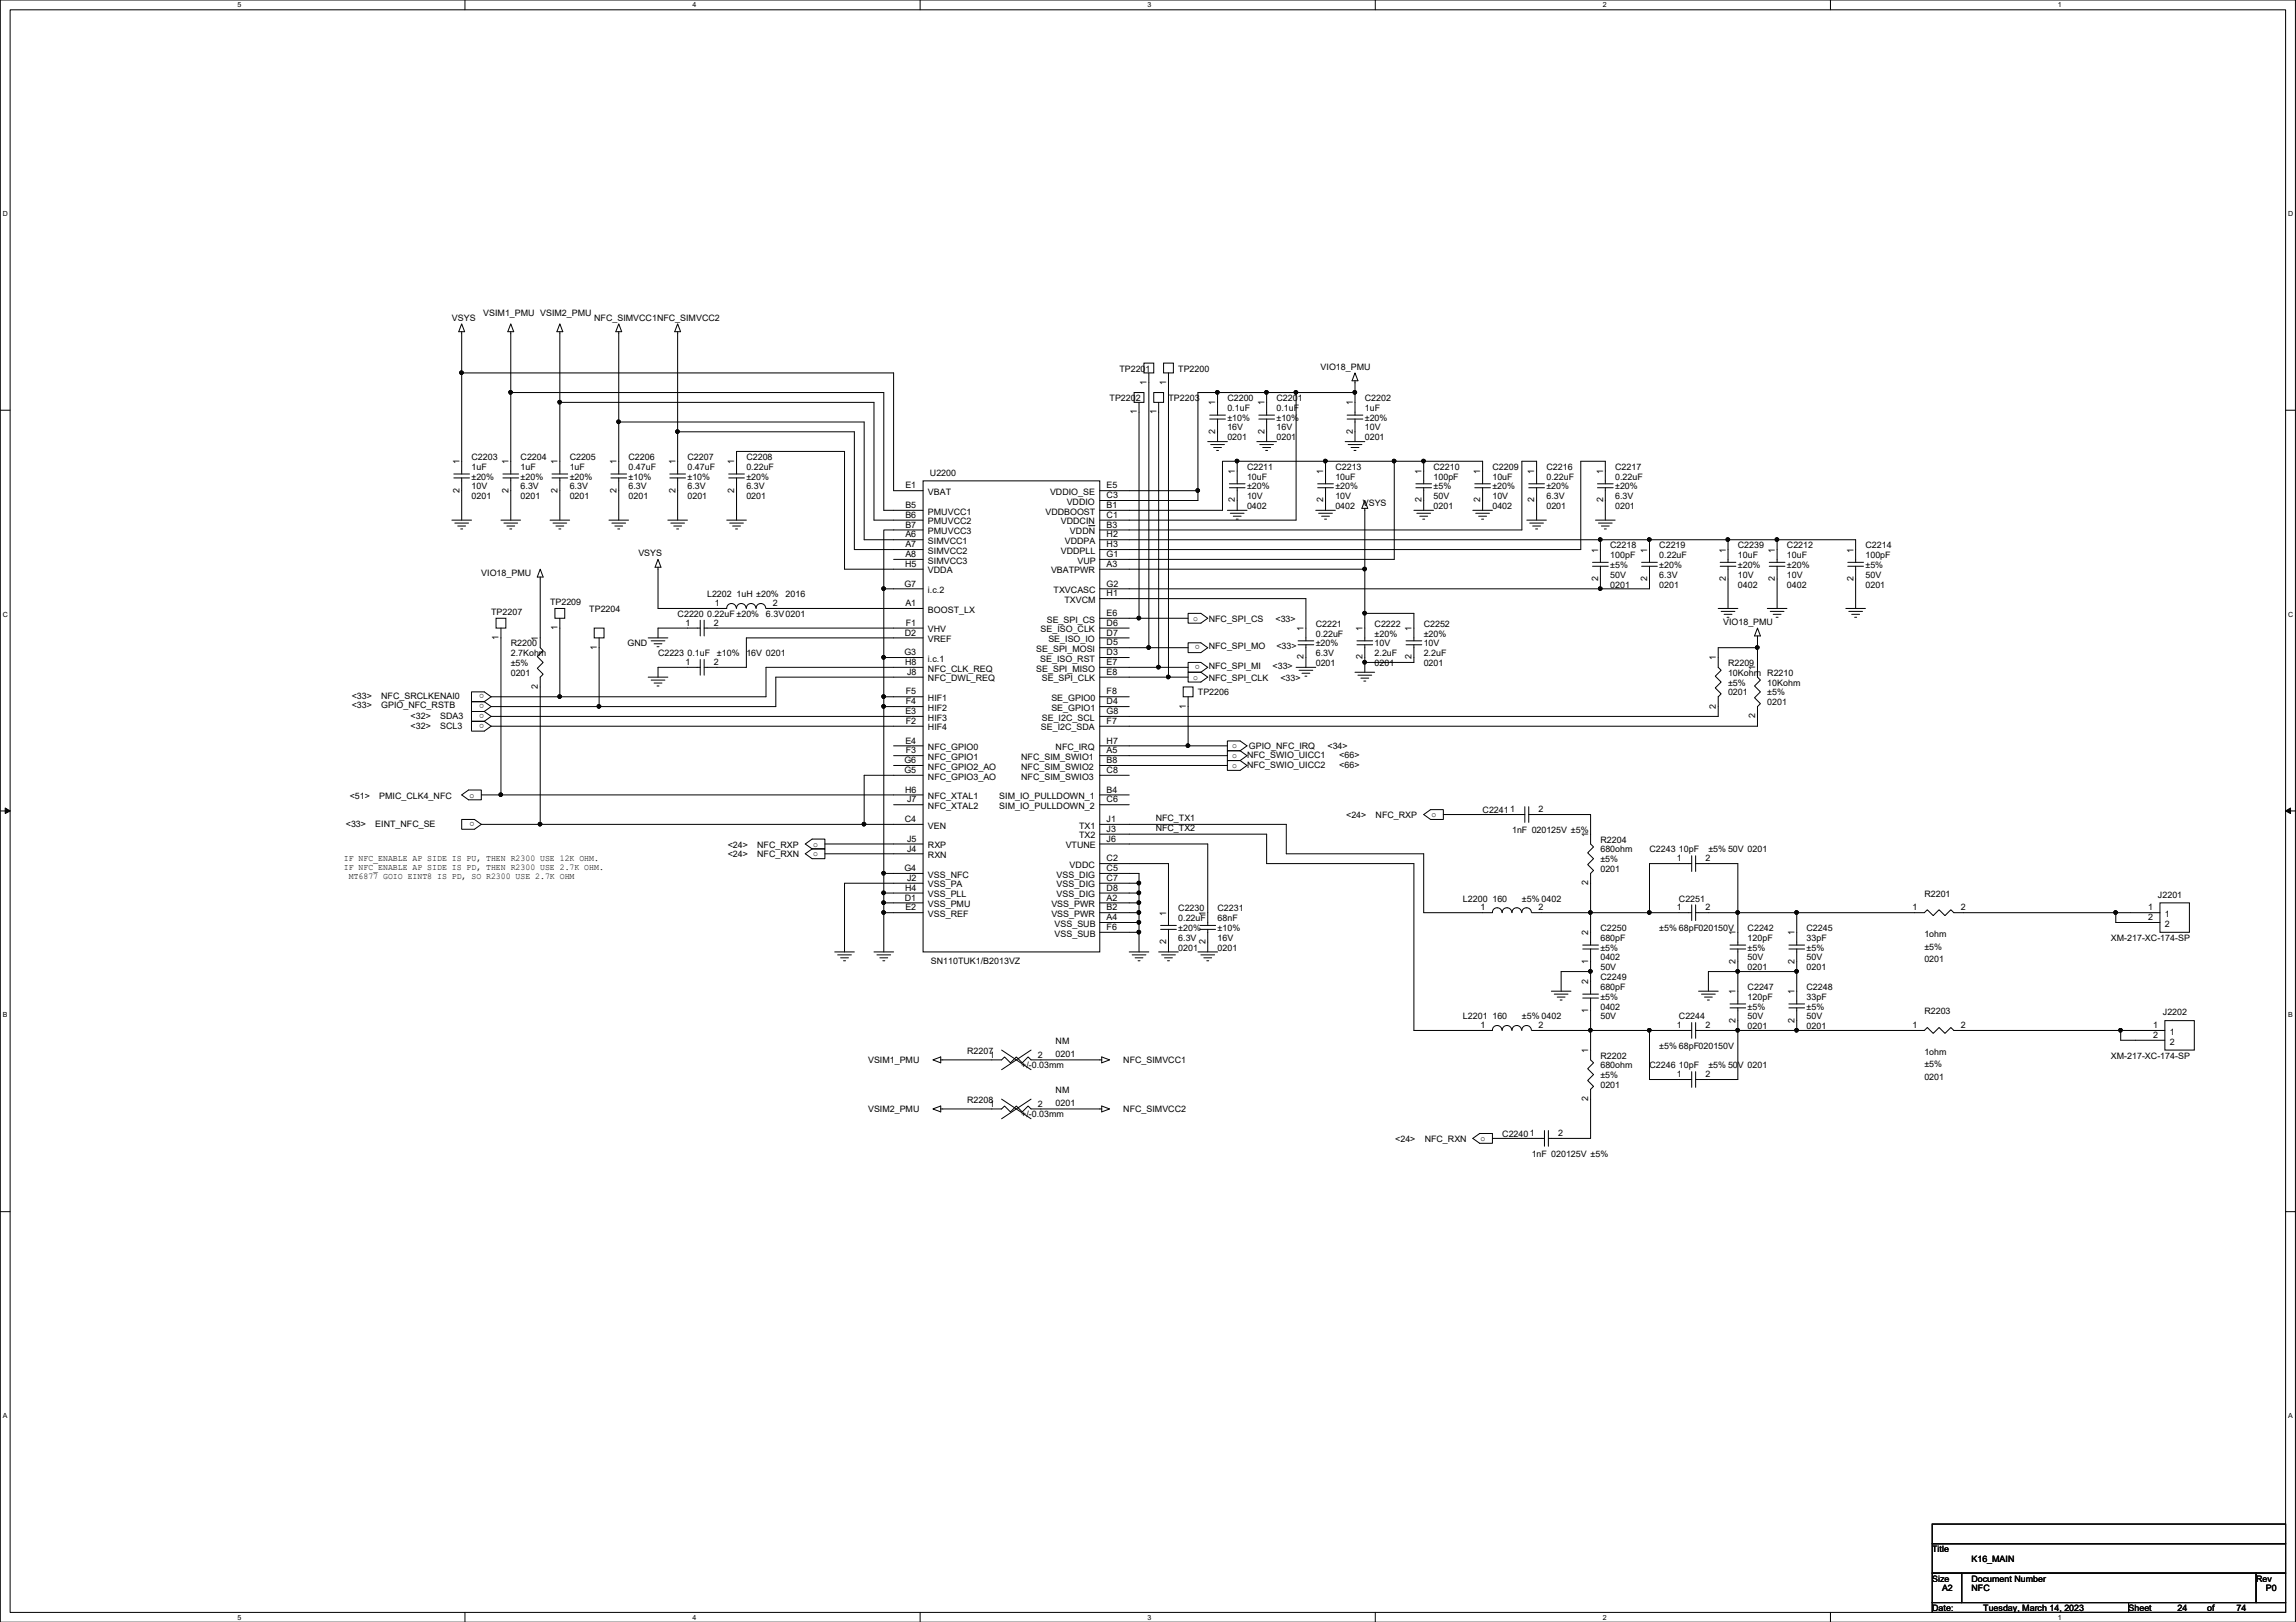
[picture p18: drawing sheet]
<svg xmlns="http://www.w3.org/2000/svg" width="297mm" height="210mm" viewBox="0 0 297 210" stroke-linecap="round" stroke-linejoin="round" font-family="sans-serif">
<defs><g id="words">
<g font-size="1.1">
<text x="58.5" y="41.5">VSYS</text>
<text x="62.5" y="40.9">VSIM1_PMU VSIM2_PMU</text>
<text x="76.9" y="41.5">NFC_SIMVCC1NFC_SIMVCC2</text>
<text x="170.9" y="47.8">VIO18_PMU</text>
<text x="143.5" y="51.9">TP2202</text>
<text x="144.8" y="48.1">TP2201</text>
<text x="147.1" y="53.6" transform="rotate(-90 147.1 53.6)">1</text>
<text x="148.3" y="49.8" transform="rotate(-90 148.3 49.8)">1</text>
<text x="149.6" y="53.6" transform="rotate(-90 149.6 53.6)">1</text>
<text x="150.9" y="49.8" transform="rotate(-90 150.9 49.8)">1</text>
<text x="151.2" y="51.9">TP2203</text>
<text x="152.4" y="48.1">TP2200</text>
<text x="157.2" y="52.5" transform="rotate(-90 157.2 52.5)">1</text>
<text x="158.8" y="51.9">C2200</text>
<text x="158.8" y="53.2">0.1uF</text>
<text x="163.6" y="52.5" transform="rotate(-90 163.6 52.5)">1</text>
<text x="165.1" y="51.9">C2201</text>
<text x="165.1" y="53.2">0.1uF</text>
<text x="175" y="52.5" transform="rotate(-90 175 52.5)">1</text>
<text x="176.6" y="51.9">C2202</text>
<text x="176.6" y="53.2">1uF</text>
<text x="61" y="59.5">C2203</text>
<text x="67.3" y="59.5">C2204</text>
<text x="73.7" y="59.5">C2205</text>
<text x="81.3" y="59.5">C2206</text>
<text x="88.9" y="59.5">C2207</text>
<text x="96.6" y="59.5">C2208</text>
<text x="157.2" y="56.1" transform="rotate(-90 157.2 56.1)">2</text>
<text x="158.8" y="57">0201</text>
<text x="158.8" y="55.7">16V</text>
<text x="158.8" y="54.4">±10%</text>
<text x="163.6" y="56.1" transform="rotate(-90 163.6 56.1)">2</text>
<text x="165.1" y="57">0201</text>
<text x="165.1" y="55.7">16V</text>
<text x="165.1" y="54.4">±10%</text>
<text x="175" y="56.1" transform="rotate(-90 175 56.1)">2</text>
<text x="176.6" y="57">0201</text>
<text x="176.6" y="55.7">10V</text>
<text x="176.6" y="54.4">±20%</text>
<text x="59.4" y="63.8" transform="rotate(-90 59.4 63.8)">2</text>
<text x="59.4" y="60.1" transform="rotate(-90 59.4 60.1)">1</text>
<text x="61" y="60.8">1uF</text>
<text x="61" y="64.6">0201</text>
<text x="61" y="63.3">10V</text>
<text x="61" y="62.1">±20%</text>
<text x="65.8" y="63.8" transform="rotate(-90 65.8 63.8)">2</text>
<text x="65.8" y="60.1" transform="rotate(-90 65.8 60.1)">1</text>
<text x="67.3" y="60.8">1uF</text>
<text x="67.3" y="64.6">0201</text>
<text x="67.3" y="63.3">6.3V</text>
<text x="67.3" y="62.1">±20%</text>
<text x="72.1" y="63.8" transform="rotate(-90 72.1 63.8)">2</text>
<text x="72.1" y="60.1" transform="rotate(-90 72.1 60.1)">1</text>
<text x="73.7" y="60.8">1uF</text>
<text x="73.7" y="64.6">0201</text>
<text x="73.7" y="63.3">6.3V</text>
<text x="73.7" y="62.1">±20%</text>
<text x="79.8" y="63.8" transform="rotate(-90 79.8 63.8)">2</text>
<text x="79.8" y="60.1" transform="rotate(-90 79.8 60.1)">1</text>
<text x="81.3" y="60.8">0.47uF</text>
<text x="81.3" y="64.6">0201</text>
<text x="81.3" y="63.3">6.3V</text>
<text x="81.3" y="62.1">±10%</text>
<text x="87.4" y="63.8" transform="rotate(-90 87.4 63.8)">2</text>
<text x="87.4" y="60.1" transform="rotate(-90 87.4 60.1)">1</text>
<text x="88.9" y="60.8">0.47uF</text>
<text x="88.9" y="64.6">0201</text>
<text x="88.9" y="63.3">6.3V</text>
<text x="88.9" y="62.1">±10%</text>
<text x="95" y="63.8" transform="rotate(-90 95 63.8)">2</text>
<text x="95" y="60.1" transform="rotate(-90 95 60.1)">1</text>
<text x="96.6" y="60.8">0.22uF</text>
<text x="96.6" y="64.6">0201</text>
<text x="96.6" y="63.3">6.3V</text>
<text x="96.6" y="62.1">±20%</text>
<text x="117.1" y="65.7">B5</text>
<text x="117.1" y="63.2">E1</text>
<text x="120.1" y="64.1">VBAT</text>
<text x="120.3" y="61.6">U2200</text>
<text x="135.8" y="64.1">VDDIO_SE</text>
<text x="138" y="65.3">VDDIO</text>
<text x="143.2" y="65.7">B1</text>
<text x="143.2" y="63.2">E5</text>
<text x="143.2" y="64.5">C3</text>
<text x="159.8" y="65" transform="rotate(-90 159.8 65)">2</text>
<text x="159.8" y="61.3" transform="rotate(-90 159.8 61.3)">1</text>
<text x="161.3" y="60.8">C2211</text>
<text x="161.3" y="62.1">10uF</text>
<text x="161.3" y="65.9">0402</text>
<text x="161.3" y="64.6">10V</text>
<text x="161.3" y="63.3">±20%</text>
<text x="171.2" y="65" transform="rotate(-90 171.2 65)">2</text>
<text x="171.2" y="61.3" transform="rotate(-90 171.2 61.3)">1</text>
<text x="172.8" y="60.8">C2213</text>
<text x="172.8" y="62.1">10uF</text>
<text x="172.8" y="65.9">0402</text>
<text x="172.8" y="64.6">10V</text>
<text x="172.8" y="63.3">±20%</text>
<text x="176.3" y="65.5">VSYS</text>
<text x="183.9" y="65" transform="rotate(-90 183.9 65)">2</text>
<text x="183.9" y="61.3" transform="rotate(-90 183.9 61.3)">1</text>
<text x="185.5" y="60.8">C2210</text>
<text x="185.5" y="62.1">100pF</text>
<text x="185.5" y="65.9">0201</text>
<text x="185.5" y="64.6">50V</text>
<text x="185.5" y="63.3">±5%</text>
<text x="191.5" y="65" transform="rotate(-90 191.5 65)">2</text>
<text x="191.5" y="61.3" transform="rotate(-90 191.5 61.3)">1</text>
<text x="193.1" y="60.8">C2209</text>
<text x="193.1" y="62.1">10uF</text>
<text x="193.1" y="65.9">0402</text>
<text x="193.1" y="64.6">10V</text>
<text x="193.1" y="63.3">±20%</text>
<text x="198.5" y="65" transform="rotate(-90 198.5 65)">2</text>
<text x="198.5" y="61.3" transform="rotate(-90 198.5 61.3)">1</text>
<text x="200.1" y="60.8">C2216</text>
<text x="200.1" y="62.1">0.22uF</text>
<text x="200.1" y="65.9">0201</text>
<text x="200.1" y="64.6">6.3V</text>
<text x="200.1" y="63.3">±20%</text>
<text x="207.4" y="65" transform="rotate(-90 207.4 65)">2</text>
<text x="207.4" y="61.3" transform="rotate(-90 207.4 61.3)">1</text>
<text x="209" y="60.8">C2217</text>
<text x="209" y="62.1">0.22uF</text>
<text x="209" y="65.9">0201</text>
<text x="209" y="64.6">6.3V</text>
<text x="209" y="63.3">±20%</text>
<text x="82.6" y="72">VSYS</text>
<text x="117.1" y="67">B6</text>
<text x="117.1" y="68.3">B7</text>
<text x="117.1" y="69.6">A6</text>
<text x="117.1" y="70.8">A7</text>
<text x="120.1" y="66.6">PMUVCC1</text>
<text x="120.1" y="67.9">PMUVCC2</text>
<text x="120.1" y="69.1">PMUVCC3</text>
<text x="120.1" y="70.4">SIMVCC1</text>
<text x="120.1" y="71.7">SIMVCC2</text>
<text x="135.3" y="66.6">VDDBOOST</text>
<text x="137.2" y="67.9">VDDCIN</text>
<text x="137.2" y="71.7">VDDPLL</text>
<text x="137.7" y="70.4">VDDPA</text>
<text x="138.4" y="69.1">VDDN</text>
<text x="143.2" y="67">C1</text>
<text x="143.2" y="70.8">H3</text>
<text x="143.2" y="68.3">B3</text>
<text x="143.2" y="69.6">H2</text>
<text x="206.8" y="71.5" transform="rotate(-90 206.8 71.5)">1</text>
<text x="208.3" y="71">C2218</text>
<text x="213.1" y="71.5" transform="rotate(-90 213.1 71.5)">1</text>
<text x="214.7" y="71">C2219</text>
<text x="223.3" y="71.5" transform="rotate(-90 223.3 71.5)">1</text>
<text x="224.8" y="71">C2239</text>
<text x="229.6" y="71.5" transform="rotate(-90 229.6 71.5)">1</text>
<text x="231.2" y="71">C2212</text>
<text x="239.8" y="71.5" transform="rotate(-90 239.8 71.5)">1</text>
<text x="241.3" y="71">C2214</text>
<text x="62.3" y="74.5">VIO18_PMU</text>
<text x="91.5" y="77.3">L2202 1uH ±20%</text>
<text x="101.6" y="77.3">2016</text>
<text x="117" y="75.9">G7</text>
<text x="117.1" y="73.4">H5</text>
<text x="117.1" y="72.1">A8</text>
<text x="120.1" y="76.8">i.c.2</text>
<text x="120.1" y="72.9">SIMVCC3</text>
<text x="120.1" y="74.2">VDDA</text>
<text x="136" y="74.2">VBATPWR</text>
<text x="136.3" y="76.8">TXVCASC</text>
<text x="139.4" y="72.9">VUP</text>
<text x="143.2" y="77.2">H1</text>
<text x="143.2" y="75.9">G2</text>
<text x="143.2" y="73.4">A3</text>
<text x="143.2" y="72.1">G1</text>
<text x="206.8" y="75.2" transform="rotate(-90 206.8 75.2)">2</text>
<text x="208.3" y="72.2">100pF</text>
<text x="208.3" y="76">0201</text>
<text x="208.3" y="74.8">50V</text>
<text x="208.3" y="73.5">±5%</text>
<text x="213.1" y="75.2" transform="rotate(-90 213.1 75.2)">2</text>
<text x="214.7" y="72.2">0.22uF</text>
<text x="214.7" y="76">0201</text>
<text x="214.7" y="74.8">6.3V</text>
<text x="214.7" y="73.5">±20%</text>
<text x="223.3" y="75.2" transform="rotate(-90 223.3 75.2)">2</text>
<text x="224.8" y="72.2">10uF</text>
<text x="224.8" y="76">0402</text>
<text x="224.8" y="74.8">10V</text>
<text x="224.8" y="73.5">±20%</text>
<text x="229.6" y="75.2" transform="rotate(-90 229.6 75.2)">2</text>
<text x="231.2" y="72.2">10uF</text>
<text x="231.2" y="76">0402</text>
<text x="231.2" y="74.8">10V</text>
<text x="231.2" y="73.5">±20%</text>
<text x="239.8" y="75.2" transform="rotate(-90 239.8 75.2)">2</text>
<text x="241.3" y="72.2">100pF</text>
<text x="241.3" y="76">0201</text>
<text x="241.3" y="74.8">50V</text>
<text x="241.3" y="73.5">±5%</text>
<text x="63.5" y="79.6">TP2207</text>
<text x="64.5" y="82.8" transform="rotate(-90 64.5 82.8)">1</text>
<text x="66.1" y="83.7">R2200</text>
<text x="69.6" y="82.9" transform="rotate(-90 69.6 82.9)">1</text>
<text x="71.2" y="78.3">TP2209</text>
<text x="72.1" y="81.5" transform="rotate(-90 72.1 81.5)">1</text>
<text x="76.2" y="79.2">TP2204</text>
<text x="81.2" y="83.7">GND</text>
<text x="87.7" y="79.8">C2220 0.22uF ±20%</text>
<text x="88.7" y="81">1</text>
<text x="92.4" y="81">2</text>
<text x="92.5" y="78.4">1</text>
<text x="99.1" y="79.8">6.3V0201</text>
<text x="100" y="78.4">2</text>
<text x="117" y="82.3">D2</text>
<text x="117.1" y="78.4">A1</text>
<text x="117.2" y="81">F1</text>
<text x="120.1" y="79.3">BOOST_LX</text>
<text x="120.1" y="81.8">VHV</text>
<text x="120.1" y="83.1">VREF</text>
<text x="134.6" y="81.8">SE_ISO_CLK</text>
<text x="135.4" y="80.6">SE_SPI_CS</text>
<text x="135.6" y="83.1">SE_ISO_IO</text>
<text x="137.7" y="78">TXVCM</text>
<text x="143.2" y="82.3">D7</text>
<text x="143.2" y="83.5">D5</text>
<text x="143.2" y="79.7">E6</text>
<text x="143.2" y="81">D6</text>
<text x="154.3" y="80.3">o</text>
<text x="155.2" y="83.5" transform="rotate(180 155.2 83.5)">o</text>
<text x="156.4" y="80.5">NFC_SPI_CS</text>
<text x="165" y="80.5">&lt;33&gt;</text>
<text x="168.7" y="81.7" transform="rotate(-90 168.7 81.7)">1</text>
<text x="170.2" y="81.1">C2221</text>
<text x="170.2" y="82.4">0.22uF</text>
<text x="170.2" y="83.7">±20%</text>
<text x="176.3" y="81.7" transform="rotate(-90 176.3 81.7)">1</text>
<text x="177.8" y="81.1">C2222</text>
<text x="177.8" y="83.7">10V</text>
<text x="177.8" y="82.4">±20%</text>
<text x="182.6" y="81.7" transform="rotate(-90 182.6 81.7)">1</text>
<text x="184.2" y="81.1">C2252</text>
<text x="184.2" y="83.7">10V</text>
<text x="184.2" y="82.4">±20%</text>
<text x="222.9" y="80.9">VIO18_PMU</text>
<text x="62.7" y="89.9" transform="rotate(180 62.7 89.9)">o</text>
<text x="66.1" y="84.9">2.7Kohm</text>
<text x="66.1" y="86.2">±5%</text>
<text x="66.1" y="87.5">0201</text>
<text x="69.6" y="89.2" transform="rotate(-90 69.6 89.2)">2</text>
<text x="77.2" y="84.1" transform="rotate(-90 77.2 84.1)">1</text>
<text x="85.1" y="84.9">C2223 0.1uF</text>
<text x="88.7" y="86.1">1</text>
<text x="92.4" y="86.1">2</text>
<text x="92.7" y="84.9">±10%</text>
<text x="96.6" y="84.9">16V 0201</text>
<text x="117" y="84.8">G3</text>
<text x="117.1" y="86.1">H8</text>
<text x="117.2" y="89.9">F5</text>
<text x="117.3" y="87.3">J8</text>
<text x="120.1" y="85.6">i.c.1</text>
<text x="120.1" y="86.9">NFC_CLK_REQ</text>
<text x="120.1" y="88.2">NFC_DWL_REQ</text>
<text x="134.1" y="86.9">SE_SPI_MISO</text>
<text x="134.1" y="84.4">SE_SPI_MOSI</text>
<text x="134.6" y="85.6">SE_ISO_RST</text>
<text x="134.8" y="88.2">SE_SPI_CLK</text>
<text x="143.2" y="87.3">E8</text>
<text x="143.2" y="86.1">E7</text>
<text x="143.2" y="84.8">D3</text>
<text x="143.2" y="89.9">F8</text>
<text x="154.3" y="88">o</text>
<text x="155.2" y="86.1" transform="rotate(180 155.2 86.1)">o</text>
<text x="156.4" y="84">NFC_SPI_MO</text>
<text x="156.4" y="86.6">NFC_SPI_MI</text>
<text x="156.4" y="88.1">NFC_SPI_CLK</text>
<text x="164.6" y="86.6">&lt;33&gt;</text>
<text x="165.1" y="84">&lt;33&gt;</text>
<text x="165.6" y="88.1">&lt;33&gt;</text>
<text x="168.7" y="85.3" transform="rotate(-90 168.7 85.3)">2</text>
<text x="170.2" y="86.2">0201</text>
<text x="170.2" y="84.9">6.3V</text>
<text x="176.3" y="85.3" transform="rotate(-90 176.3 85.3)">2</text>
<text x="177.8" y="84.9">2.2uF</text>
<text x="177.8" y="86.2">0201</text>
<text x="182.6" y="85.3" transform="rotate(-90 182.6 85.3)">2</text>
<text x="184.2" y="84.9">2.2uF</text>
<text x="184.2" y="86.2">0201</text>
<text x="222" y="85.5" transform="rotate(-90 222 85.5)">1</text>
<text x="223.6" y="86.2">R2209</text>
<text x="223.6" y="87.5">10Kohm R2210</text>
<text x="223.6" y="88.7">±5%</text>
<text x="227.1" y="86.7" transform="rotate(-90 227.1 86.7)">1</text>
<text x="228.6" y="88.7">10Kohm</text>
<text x="45.5" y="90.5">&lt;33&gt;</text>
<text x="45.5" y="91.7">&lt;33&gt;</text>
<text x="49.3" y="90.5">NFC_SRCLKENAI0</text>
<text x="49.3" y="91.7">GPIO_NFC_RSTB</text>
<text x="53.1" y="93">&lt;32&gt;</text>
<text x="53.1" y="94.3">&lt;32&gt;</text>
<text x="56.9" y="93">SDA3</text>
<text x="56.9" y="94.3">SCL3</text>
<text x="62.7" y="91.1" transform="rotate(180 62.7 91.1)">o</text>
<text x="62.7" y="92.4" transform="rotate(180 62.7 92.4)">o</text>
<text x="62.7" y="93.7" transform="rotate(180 62.7 93.7)">o</text>
<text x="117.1" y="92.4">E3</text>
<text x="117.2" y="91.1">F4</text>
<text x="117.2" y="93.7">F2</text>
<text x="120.1" y="90.7">HIF1</text>
<text x="120.1" y="92">HIF2</text>
<text x="120.1" y="93.3">HIF3</text>
<text x="120.1" y="94.5">HIF4</text>
<text x="134.7" y="94.5">SE_I2C_SDA</text>
<text x="134.8" y="93.3">SE_I2C_SCL</text>
<text x="136" y="90.7">SE_GPIO0</text>
<text x="136" y="92">SE_GPIO1</text>
<text x="143.2" y="92.4">G8</text>
<text x="143.2" y="91.1">D4</text>
<text x="143.2" y="93.7">F7</text>
<text x="153.4" y="91.7" transform="rotate(-90 153.4 91.7)">1</text>
<text x="155" y="90">TP2206</text>
<text x="222" y="91.7" transform="rotate(-90 222 91.7)">2</text>
<text x="223.6" y="90">0201</text>
<text x="227.1" y="93" transform="rotate(-90 227.1 93)">2</text>
<text x="228.6" y="90">±5%</text>
<text x="228.6" y="91.3">0201</text>
<text x="117" y="98.8">G6</text>
<text x="117" y="100">G5</text>
<text x="117.1" y="96.2">E4</text>
<text x="117.2" y="97.5">F3</text>
<text x="120.1" y="97.1">NFC_GPIO0</text>
<text x="120.1" y="98.3">NFC_GPIO1</text>
<text x="120.1" y="99.6">NFC_GPIO2_AO</text>
<text x="120.1" y="100.9">NFC_GPIO3_AO</text>
<text x="132.1" y="98.3">NFC_SIM_SWIO1</text>
<text x="132.1" y="99.6">NFC_SIM_SWIO2</text>
<text x="132.1" y="100.9">NFC_SIM_SWIO3</text>
<text x="136.6" y="97.1">NFC_IRQ</text>
<text x="143.2" y="96.2">H7</text>
<text x="143.2" y="97.5">A5</text>
<text x="143.2" y="98.8">B8</text>
<text x="143.2" y="100">C8</text>
<text x="159.4" y="96.9">o</text>
<text x="159.4" y="98.1">o</text>
<text x="159.4" y="99.4">o</text>
<text x="161.3" y="98.1">NFC_SWIO_UICC1</text>
<text x="161.3" y="99.4">NFC_SWIO_UICC2</text>
<text x="161.6" y="97">GPIO_NFC_IRQ</text>
<text x="171.7" y="97">&lt;34&gt;</text>
<text x="173.3" y="98.1">&lt;66&gt;</text>
<text x="173.3" y="99.4">&lt;66&gt;</text>
<text x="44.7" y="107">&lt;33&gt;</text>
<text x="45.3" y="103.3">&lt;51&gt;</text>
<text x="48.6" y="107">EINT_NFC_SE</text>
<text x="49.1" y="103.3">PMIC_CLK4_NFC</text>
<text x="60.7" y="103.2">o</text>
<text x="61.4" y="106.4" transform="rotate(180 61.4 106.4)">o</text>
<text x="117" y="106.4">C4</text>
<text x="117.1" y="102.6">H6</text>
<text x="117.3" y="103.8">J7</text>
<text x="120.1" y="103.4">NFC_XTAL1</text>
<text x="120.1" y="104.7">NFC_XTAL2</text>
<text x="120.1" y="107.2">VEN</text>
<text x="129.3" y="103.4">SIM_IO_PULLDOWN_1</text>
<text x="129.3" y="104.7">SIM_IO_PULLDOWN_2</text>
<text x="139.6" y="107.2">TX1</text>
<text x="143.2" y="102.6">B4</text>
<text x="143.2" y="103.8">C6</text>
<text x="143.2" y="106.4">J1</text>
<text x="143.2" y="107.7">J3</text>
<text x="149.5" y="106.2">NFC_TX1</text>
<text x="149.5" y="107.5">NFC_TX2</text>
<text x="174.2" y="105.9">&lt;24&gt;</text>
<text x="178" y="105.9">NFC_RXP</text>
<text x="185.2" y="105.7">o</text>
<text x="191.8" y="105.2">C22411</text>
<text x="195.6" y="107.8">1nF 020125V ±5%</text>
<text x="199" y="105.1">2</text>
<text x="44.5" y="111.5">IF NFC_ENABLE AP SIDE IS PU, THEN R2300 USE 12K OHM.</text>
<text x="44.5" y="112.6">IF NFC_ENABLE AP SIDE IS PD, THEN R2300 USE 2.7K OHM.</text>
<text x="45.1" y="113.7">MT6877 GOIO EINT8 IS PD, SO R2300 USE 2.7K OHM</text>
<text x="94.1" y="109.7">&lt;24&gt;</text>
<text x="94.1" y="111">&lt;24&gt;</text>
<text x="98" y="109.7">NFC_RXP</text>
<text x="98" y="111">NFC_RXN</text>
<text x="105.2" y="109.6">o</text>
<text x="105.2" y="110.8">o</text>
<text x="117" y="112.7">G4</text>
<text x="117.3" y="110.2">J4</text>
<text x="117.3" y="108.9">J5</text>
<text x="120.1" y="111">RXN</text>
<text x="120.1" y="109.8">RXP</text>
<text x="120.1" y="113.6">VSS_NFC</text>
<text x="136.7" y="113.6">VSS_DIG</text>
<text x="137.9" y="109.8">VTUNE</text>
<text x="138.4" y="112.3">VDDC</text>
<text x="139.6" y="108.5">TX2</text>
<text x="143.2" y="111.5">C2</text>
<text x="143.2" y="112.7">C5</text>
<text x="143.2" y="108.9">J6</text>
<text x="205.5" y="108.3" transform="rotate(-90 205.5 108.3)">1</text>
<text x="207" y="109.1">R2204</text>
<text x="207" y="110.3">680ohm</text>
<text x="207" y="111.6">±5%</text>
<text x="207" y="112.9">0201</text>
<text x="213.4" y="110.3">C2243 10pF</text>
<text x="217" y="111.5">1</text>
<text x="220.6" y="111.5">2</text>
<text x="221" y="110.3">±5% 50V 0201</text>
<text x="117" y="116.5">D1</text>
<text x="117.1" y="115.3">H4</text>
<text x="117.1" y="117.8">E2</text>
<text x="117.3" y="114">J2</text>
<text x="120.1" y="114.9">VSS_PA</text>
<text x="120.1" y="116.1">VSS_PLL</text>
<text x="120.1" y="117.4">VSS_PMU</text>
<text x="120.1" y="118.7">VSS_REF</text>
<text x="136" y="117.4">VSS_PWR</text>
<text x="136" y="118.7">VSS_PWR</text>
<text x="136.4" y="119.9">VSS_SUB</text>
<text x="136.7" y="116.1">VSS_DIG</text>
<text x="136.7" y="114.9">VSS_DIG</text>
<text x="143.2" y="115.3">D8</text>
<text x="143.2" y="114">C7</text>
<text x="143.2" y="116.5">A2</text>
<text x="143.2" y="117.8">B2</text>
<text x="143.2" y="119.1">A4</text>
<text x="150.9" y="118.5" transform="rotate(-90 150.9 118.5)">1</text>
<text x="152.4" y="117.9">C2230</text>
<text x="152.4" y="119.2">0.22uF</text>
<text x="156" y="118.5" transform="rotate(-90 156 118.5)">1</text>
<text x="157.5" y="117.9">C2231</text>
<text x="157.5" y="119.2">68nF</text>
<text x="189.3" y="116.7">L2200 160</text>
<text x="191.6" y="117.8">1</text>
<text x="196.9" y="116.7">±5% 0402</text>
<text x="199" y="117.8">2</text>
<text x="205.5" y="114.6" transform="rotate(-90 205.5 114.6)">2</text>
<text x="217" y="117.8">1</text>
<text x="217.2" y="116.7">C2251</text>
<text x="220.6" y="117.8">2</text>
<text x="247.4" y="117.8">1</text>
<text x="249" y="116">R2201</text>
<text x="253.7" y="117.8">2</text>
<text x="277.9" y="117.8">1</text>
<text x="277.9" y="119.1">2</text>
<text x="279.2" y="116.2">J2201</text>
<text x="280.1" y="118.7">1</text>
<text x="280.1" y="119.9">2</text>
<text x="120.4" y="124.8">SN110TUK1/B2013VZ</text>
<text x="136.4" y="121.2">VSS_SUB</text>
<text x="143.2" y="120.4">F6</text>
<text x="150.9" y="122.2" transform="rotate(-90 150.9 122.2)">2</text>
<text x="152.4" y="123">0201</text>
<text x="152.4" y="121.8">6.3V</text>
<text x="152.4" y="120.5">±20%</text>
<text x="156" y="122.2" transform="rotate(-90 156 122.2)">2</text>
<text x="157.5" y="123">0201</text>
<text x="157.5" y="121.8">16V</text>
<text x="157.5" y="120.5">±10%</text>
<text x="205.5" y="124.7" transform="rotate(-90 205.5 124.7)">1</text>
<text x="205.5" y="121" transform="rotate(-90 205.5 121)">2</text>
<text x="207" y="120.5">C2250</text>
<text x="207" y="121.8">680pF</text>
<text x="207" y="124.3">0402</text>
<text x="207" y="125.6">50V</text>
<text x="207" y="123">±5%</text>
<text x="214.7" y="120.5">±5% 68pF020150V</text>
<text x="224.5" y="124.7" transform="rotate(-90 224.5 124.7)">2</text>
<text x="224.5" y="121" transform="rotate(-90 224.5 121)">1</text>
<text x="226.1" y="120.5">C2242</text>
<text x="226.1" y="121.8">120pF</text>
<text x="226.1" y="125.6">0201</text>
<text x="226.1" y="124.3">50V</text>
<text x="226.1" y="123">±5%</text>
<text x="232.2" y="124.7" transform="rotate(-90 232.2 124.7)">2</text>
<text x="232.2" y="121" transform="rotate(-90 232.2 121)">1</text>
<text x="233.7" y="120.5">C2245</text>
<text x="233.7" y="121.8">33pF</text>
<text x="233.7" y="125.6">0201</text>
<text x="233.7" y="124.3">50V</text>
<text x="233.7" y="123">±5%</text>
<text x="249" y="121.2">1ohm</text>
<text x="249" y="122.9">±5%</text>
<text x="249" y="124.5">0201</text>
<text x="273.1" y="121.8">XM-217-XC-174-SP</text>
<text x="189.3" y="131.9">L2201 160</text>
<text x="196.9" y="131.9">±5% 0402</text>
<text x="205.5" y="131.1" transform="rotate(-90 205.5 131.1)">1</text>
<text x="205.5" y="127.4" transform="rotate(-90 205.5 127.4)">2</text>
<text x="207" y="126.8">C2249</text>
<text x="207" y="128.1">680pF</text>
<text x="207" y="130.6">0402</text>
<text x="207" y="131.9">50V</text>
<text x="207" y="129.4">±5%</text>
<text x="217.2" y="131.9">C2244</text>
<text x="224.5" y="128.7" transform="rotate(-90 224.5 128.7)">1</text>
<text x="226.1" y="128.1">C2247</text>
<text x="226.1" y="129.4">120pF</text>
<text x="226.1" y="131.9">50V</text>
<text x="226.1" y="130.6">±5%</text>
<text x="232.2" y="128.7" transform="rotate(-90 232.2 128.7)">1</text>
<text x="233.7" y="128.1">C2248</text>
<text x="233.7" y="129.4">33pF</text>
<text x="233.7" y="131.9">50V</text>
<text x="233.7" y="130.6">±5%</text>
<text x="249" y="131.3">R2203</text>
<text x="279.8" y="131.4">J2202</text>
<text x="112.3" y="137.5">VSIM1_PMU</text>
<text x="125.1" y="136.4">R2207</text>
<text x="128.1" y="136.9">1</text>
<text x="134.3" y="136.9">2</text>
<text x="136.6" y="135.1">NM</text>
<text x="136.6" y="136.7">0201</text>
<text x="145.3" y="137.5">NFC_SIMVCC1</text>
<text x="191.6" y="133.1">1</text>
<text x="199" y="133.1">2</text>
<text x="205.5" y="136.3" transform="rotate(-90 205.5 136.3)">1</text>
<text x="207" y="137">R2202</text>
<text x="214.7" y="135.7">±5% 68pF020150V</text>
<text x="217" y="133.1">1</text>
<text x="220.6" y="133.1">2</text>
<text x="224.5" y="132.3" transform="rotate(-90 224.5 132.3)">2</text>
<text x="226.1" y="133.2">0201</text>
<text x="232.2" y="132.3" transform="rotate(-90 232.2 132.3)">2</text>
<text x="233.7" y="133.2">0201</text>
<text x="247.4" y="133.1">1</text>
<text x="249" y="136.5">1ohm</text>
<text x="253.7" y="133.1">2</text>
<text x="273.1" y="137">XM-217-XC-174-SP</text>
<text x="278.5" y="133.1">1</text>
<text x="278.5" y="134.3">2</text>
<text x="280.7" y="133.9">1</text>
<text x="280.7" y="135.2">2</text>
<text x="112.3" y="143.8">VSIM2_PMU</text>
<text x="125.1" y="142.7">R2208</text>
<text x="128.1" y="143.2">1</text>
<text x="132.1" y="138.3">+/-0.03mm</text>
<text x="134.3" y="143.2">2</text>
<text x="136.6" y="141.4">NM</text>
<text x="136.6" y="143.1">0201</text>
<text x="145.3" y="143.8">NFC_SIMVCC2</text>
<text x="205.5" y="142.5" transform="rotate(-90 205.5 142.5)">2</text>
<text x="207" y="138.3">680ohm</text>
<text x="207" y="139.5">±5%</text>
<text x="207" y="140.8">0201</text>
<text x="213.4" y="138.3">C2246 10pF</text>
<text x="217" y="139.4">1</text>
<text x="220.6" y="139.4">2</text>
<text x="221" y="138.3">±5% 50V 0201</text>
<text x="249" y="138.1">±5%</text>
<text x="249" y="139.8">0201</text>
<text x="132.1" y="144.6">+/-0.03mm</text>
<text x="180.5" y="147.8">&lt;24&gt;</text>
<text x="184.3" y="147.8">NFC_RXN</text>
<text x="191.6" y="147.7">o</text>
<text x="194.3" y="147.2">C22401</text>
<text x="198.2" y="149.7">1nF 020125V ±5%</text>
<text x="201.6" y="147">2</text>
<text x="250" y="200.9">Title</text>
<text x="255.1" y="202.1">K16_MAIN</text>
<text x="250" y="204.7">Size</text>
<text x="250" y="208.5">Date:</text>
<text x="251.2" y="206">A2</text>
<text x="255.1" y="204.7">Document Number</text>
<text x="255.1" y="206">NFC</text>
<text x="256.6" y="208.5">Tuesday, March 14, 2023</text>
<text x="275.4" y="208.5">Sheet</text>
<text x="281.7" y="208.5">24</text>
<text x="285.5" y="208.5">of</text>
<text x="289.3" y="208.5">74</text>
<text x="291.9" y="204.7">Rev</text>
<text x="293.2" y="206">P0</text>
</g>
<g font-size=".9">
<text x="30.7" y=".9">5</text>
<text x="89.6" y=".9">4</text>
<text x="148.5" y=".9">3</text>
<text x="207.3" y=".9">2</text>
<text x="266.2" y=".9">1</text>
<text x=".4" y="28">D</text>
<text x="296" y="28">D</text>
<text x=".4" y="79.8">C</text>
<text x="296" y="79.8">C</text>
<text x=".4" y="131.7">B</text>
<text x="296" y="131.7">B</text>
<text x=".4" y="183.5">A</text>
<text x="296" y="183.5">A</text>
<text x="30.7" y="209.6">5</text>
<text x="89.6" y="209.6">4</text>
<text x="148.5" y="209.6">3</text>
<text x="207.3" y="209.6">2</text>
<text x="266.2" y="209.6">1</text>
</g>
</g></defs>
<path d="M0 0h297v209.9h-297zM1.3 1.3h294.4v207.4h-294.4z" fill="none" stroke="#000" stroke-width=".13"/>
<g fill="#fff">
<path d="M30.7 .1h.5v1h-.5z"/>
<path d="M30.7 208.8h.5v1h-.5z"/>
</g>
<path d="M60.2 0v1.3M60.2 208.7v1.2" fill="none" stroke="#000" stroke-width=".13"/>
<g fill="#fff">
<path d="M89.6 .1h.5v1h-.5z"/>
<path d="M89.6 208.8h.5v1h-.5z"/>
</g>
<path d="M119 0v1.3M119 208.7v1.2" fill="none" stroke="#000" stroke-width=".13"/>
<g fill="#fff">
<path d="M148.5 .1h.5v1h-.5z"/>
<path d="M148.5 208.8h.5v1h-.5z"/>
</g>
<path d="M177.9 0v1.3M177.9 208.7v1.2" fill="none" stroke="#000" stroke-width=".13"/>
<g fill="#fff">
<path d="M207.3 .1h.6v1h-.6z"/>
<path d="M207.3 208.8h.6v1h-.6z"/>
</g>
<path d="M236.8 0v1.3M236.8 208.7v1.2" fill="none" stroke="#000" stroke-width=".13"/>
<g fill="#fff">
<path d="M266.2 .1h.5v1h-.5z"/>
<path d="M266.2 208.8h.5v1h-.5z"/>
<path d="M.4 27.2h.6v1h-.6z"/>
<path d="M296 27.2h.7v1h-.7z"/>
<path d="M.4 79h.6v1h-.6z"/>
<path d="M296 79h.7v1h-.7z"/>
</g>
<path d="M0 53.1h1.3M295.7 53.1h1.3" fill="none" stroke="#000" stroke-width=".13"/>
<g fill="#fff">
<path d="M.4 130.9h.6v1h-.6z"/>
<path d="M296 130.9h.6v1h-.6z"/>
</g>
<path d="M0 104.9h1.3M.7 104.6l.6 .3-.6 .4zM295.7 104.9h1.3M295.7 104.9l.6-.3v.7z" fill="none" stroke="#000" stroke-width=".13"/>
<path d="M.7 104.6l.6 .3-.6 .4zM295.7 104.9l.6-.3v.7z" fill="#000"/>
<g fill="#fff">
<path d="M.4 182.7h.5v1h-.5z"/>
<path d="M296 182.7h.6v1h-.6z"/>
</g>
<g fill="none" stroke="#000" stroke-width=".13">
<path d="M59.5 48.1h.4v.1v.2l-.2 .1-.2-.1zM59.7 48.3h55.9v15.2h3.8M59.7 41.9l.4 1h-.8zM59.7 42.9v5.4M59.7 48.3v13M65.9 50.6h.3l.1 .2-.1 .1-.2 .1-.1-.1zM66.1 50.8h48.2v15.2h5.1M66.1 41.9l.4 1h-.8zM66.1 42.9v7.9M66.1 50.8v10.5M72.2 51.9h.4v.1v.2l-.2 .1-.2-.1zM72.4 42.9v9.2"/>
<path d="M72.4 52.1v9.2M72.4 41.9l.4 1h-.8zM72.4 52.1h40.7v15.2h6.3M79.9 54.4h.3l.1 .2-.1 .1-.2 .1-.1-.1zM80 41.9l.4 1h-.7zM80 42.9v11.7M80 54.6v6.7M80 54.6h31.8v15.2h7.6M87.5 55.7h.3l.1 .1-.1 .2-.2 .1-.1-.1zM87.7 42.9v13M87.7 55.9v5.4M87.7 41.9l.3 1h-.7z"/>
<path d="M87.7 55.9h22.8v15.2h8.9M146.7 50.8h1.3v1.3h-1.3zM147.4 52.1v27.9M148 47h1.3v1.3h-1.3zM148.6 48.3v35.5M149.3 50.8h1.2v1.3h-1.2zM149.9 52.1v34.3M150.5 47h1.3v1.3h-1.3zM151.2 48.3v39.3M156.2 57.1h2.6M156.5 53.7h2M156.5 54.2h2"/>
<path d="M156.6 57.5h1.8M157 57.9h1M157.3 50.6h.4v.2v.1l-.2 .1-.2-.1zM157.4 58.3h.2M157.5 50.8v2.9M157.5 54.2v2.9M157.5 50.8h-2.5v12.7M157.5 50.8h6.4M159.9 59.5h.3l.1 .1-.1 .2-.2 .1-.1-.1zM160.1 59.7v2.9M160.1 59.7h11.4M160.1 59.7h-1.9v6.3h-15.9"/>
<path d="M162.6 57.1h2.5M162.9 53.7h2M162.9 54.2h2M163 57.5h1.8M163.4 57.9h1M163.7 50.6h.3l.1 .2-.1 .1-.2 .1-.1-.1zM163.7 58.3h.3M163.9 50.8h3.8M163.9 50.8v2.9M163.9 54.2v2.9M167.5 50.6h.3l.1 .2-.1 .1-.2 .1-.1-.1zM167.7 50.8v16.5h-25.4"/>
<path d="M167.7 50.8h7.6M171.3 59.5h.3l.1 .1-.1 .2-.2 .1-.1-.1zM171.5 59.7v2.9M171.5 59.7h8.9M174 57.1h2.6M174.3 53.7h2M174.3 54.2h2M174.4 57.5h1.8M174.8 57.9h1M175.1 50.6h.3l.1 .2-.1 .1-.1 .1-.2-.1zM175.2 58.3h.2M175.3 48.3l.4 1h-.8z"/>
<path d="M175.3 49.3v1.5M175.3 50.8v2.9M175.3 54.2v2.9M180.2 59.5h.3l.1 .1-.1 .2-.2 .1-.1-.1zM180.4 59.7v12.7h-38.1M180.4 59.7h3.8M184 59.5h.3l.1 .1-.1 .2-.2 .1-.1-.1zM184.2 59.7v2.9M184.2 59.7h7.6v2.9M58.5 67.3h2.5M58.7 61.3h2M58.7 61.8h2"/>
<path d="M58.8 67.7h1.8M59.2 68.1h1M59.6 68.5h.3M59.7 61.8v5.5M64.8 67.3h2.5M65.1 61.3h2M65.1 61.8h2M65.2 67.7h1.8M65.6 68.1h1M66 68.5h.2M66.1 61.8v5.5M69.9 73.7l.4 1h-.8z"/>
<path d="M69.9 74.7v9.1l.4 .4-.8 .8 .8 .7-.8 .8 .8 .7-.4 .4v19.1M71.2 67.3h2.5M71.4 61.3h2M71.4 61.8h2M71.5 67.7h1.8M71.8 78.7h1.3v1.3h-1.3zM71.9 68.1h1M72.3 68.5h.3M72.4 61.8v5.5M78.8 67.3h2.5M79 61.3h2.1M79 61.8h2.1"/>
<path d="M79.2 67.7h1.7M79.5 68.1h1.1M79.9 68.5h.3M80 61.8v5.5M85.1 72.4l.4 1h-.8zM85.1 73.4v5.3h8.9a.61 .61 0 0 1 .6-.6 .61 .61 0 0 1 .6 .6M86.4 67.3h2.5M86.7 61.3h2M86.7 61.8h2M86.8 67.7h1.8M87.2 68.1h1M87.5 68.5h.3"/>
<path d="M87.7 61.8v5.5M94 67.3h2.6M94.3 61.3h2M94.3 61.8h2M94.4 67.7h1.8M94.8 68.1h1M95.2 68.5h.2M95.3 61.3v-2.9h14v15.3h10.1M95.3 61.8v5.5M96.5 78.7a.61 .61 0 0 0-.6-.6 .61 .61 0 0 0-.6 .6M97.8 78.7a.61 .61 0 0 0-.6-.6 .61 .61 0 0 0-.6 .6M99.1 78.7a.61 .61 0 0 0-.7-.6 .61 .61 0 0 0-.6 .6"/>
<path d="M99.1 78.7h20.3M114.1 76h.4l.1 .2-.1 .1-.2 .1-.2-.1zM114.3 76.2h5.1M114.3 76.2v8.9M115.6 72.4h3.8M119.4 68.6h-5.1v7.6M119.4 62.2h22.9v61h-22.9zM140.8 68h.8M142.3 77.5h26.6v5.4M142.3 76.2h64.7M142.3 73.7h34.3M142.3 63.5h12.7"/>
<path d="M142.3 69.8h64.7M147.2 79.8h.3l.1 .2-.1 .1-.2 .1-.1-.1zM153.7 79.4h1.7l.8 .6-.8 .6h-1.7zM154.8 63.3h.3l.1 .2-.1 .1-.2 .1-.1-.1zM155 63.5v1.3h-12.7M158.8 66h2.5M159 62.6h2.1M159 63.1h2.1M159.2 66.4h1.7M159.6 66.8h1M159.9 67.2h.3M160.1 63.1v2.9"/>
<path d="M170.2 66h2.6M170.5 62.6h2M170.5 63.1h2M170.6 66.4h1.8M171 66.8h1M171.4 67.2h.2M171.5 63.1v2.9M176.4 73.5h.3l.1 .1-.1 .2-.2 .1-.1-.1zM176.4 79.2h.3l.1 .1-.1 .2-.2 .1-.1-.1zM176.6 64.8l.3 1h-.7zM176.6 65.8v7.9M176.6 79.4v3.5"/>
<path d="M176.6 73.7v5.7M176.6 79.4h6.3v3.5M182.9 66h2.6M183.2 62.6h2M183.2 63.1h2M183.3 66.4h1.8M183.7 66.8h1M184.1 67.2h.2M184.2 63.1v2.9M190.5 66h2.6M190.8 62.6h2M190.8 63.1h2"/>
<path d="M190.9 66.4h1.8M191.3 66.8h1M191.7 67.2h.2M191.8 63.1v2.9M197.5 67.3h2.6M197.8 62.6h2M197.8 63.1h2M197.9 67.7h1.8M198.3 68.1h1M198.7 68.5h.2M198.8 62.6v-2.9h-1.9v8.9h-54.6M198.8 63.1v4.2"/>
<path d="M206 72.8h2.1M206 73.3h2.1M206.4 67.3h2.6M206.7 62.6h2M206.7 63.1h2M206.8 67.7h1.8M206.9 69.7h.3l.1 .1-.1 .2-.2 .1-.1-.1zM206.9 76h.3l.1 .2-.1 .1-.2 .1-.1-.1zM207 69.9v2.9M207 73.3v2.9M207 69.8h6.4M207.2 68.1h1"/>
<path d="M207.6 68.5h.2M207.7 62.6v-2.9h-3.2v11.4h-62.2M207.7 63.1v4.2M212.4 72.8h2M212.4 73.3h2M213.2 69.7h.3l.1 .1-.1 .2-.1 .1-.2-.1zM213.4 69.9v2.9M213.4 73.3v2.9h-6.4M213.4 69.8h10.2M222.3 78.7h2.5M222.5 72.8h2.1M222.5 73.3h2.1"/>
<path d="M222.7 79.1h1.7M223.1 79.5h1M223.4 69.7h.3l.1 .1-.1 .2-.2 .1-.1-.1zM223.4 79.9h.3M223.6 69.9v2.9M223.6 73.3v5.4M223.6 69.8h6.3M228.6 78.7h2.6M228.9 72.8h2M228.9 73.3h2M229 79.1h1.8M229.4 79.5h1"/>
<path d="M229.7 69.7h.3l.1 .1-.1 .2-.1 .1-.2-.1zM229.8 79.9h.2M229.9 69.9v2.9M229.9 73.3v5.4M229.9 69.8h10.2v3M238.8 78.7h2.5M239.1 72.8h2M239.1 73.3h2M239.2 79.1h1.8M239.6 79.5h1M239.9 79.9h.3M240.1 73.3v5.4"/>
<path d="M62.6 90.8h-1.6v1.3h1.6M62.6 92.1h-1.6v1.2h1.6M62.6 93.3h-1.6v1.3h1.6l.9-.6M62.6 90.8l.9 .6M62.6 92.1l.9 .6M62.6 93.3l.9 .7M63.5 92.7h55.9M63.5 94h55.9M63.5 90.2h8.9M63.5 90.2l-.9 .6M63.5 90.2l-.9-.7h-1.6v1.3h1.6M63.5 91.4l-.9 .7"/>
<path d="M63.5 92.7l-.9 .6M63.5 91.4h14M64.2 80h1.2v1.3h-1.2zM64.8 81.3v21.6M72.2 90h.4v.1v.2l-.2 .1-.2-.1zM72.4 80v10.2M76.9 81.3h1.2v1.2h-1.2zM77.3 91.2h.3l.1 .2-.1 .2-.1 .1-.2-.1zM77.5 82.5v8.9M83.9 82.5h2.5M83.9 87.6h2.5M84.2 88h1.8"/>
<path d="M84.2 82.9h1.8M84.6 83.3h1M84.6 88.4h1M85 88.8h.3M85 83.7h.3M90.6 85.3v2.1M90.6 86.4h-5.5v1.2M90.6 80.3v2M90.6 81.3h-5.5v1.2M91.1 85.3v2.1M91.1 80.3v2M91.1 81.3h28.3"/>
<path d="M114.1 84.9h.4l.1 .1-.1 .2-.2 .1-.2-.1zM114.1 90h.4l.1 .1-.1 .2-.2 .1-.2-.1zM114.1 91.2h.4l.1 .2-.1 .2-.2 .1-.2-.1zM114.3 91.4h5.1M114.3 91.4v21.6M115.6 96.5h3.8M115.6 97.8h3.8M115.6 99.1h3.8M119.4 82.5h-22.8v3.9h-5.5M119.4 90.2h-5.1v1.2M119.4 85.1h-5.1v5.1M119.4 86.4h-20.3v3.8h-26.7"/>
<path d="M119.4 87.6h-19v3.8h-22.9M142.3 96.5h11.4M142.3 97.8h16.5M142.3 99.1h16.5M142.3 90.2h3.8M142.3 91.4h3.8M142.3 81.3h3.8M142.3 82.5h3.8M142.3 85.1h3.8M142.3 87.6h8.9M142.3 80h5.1M142.3 86.4h7.6"/>
<path d="M142.3 83.8h6.3M147.4 80h6.3M148.4 83.6h.4v.2v.2h-.2h-.2zM148.6 83.8h5.1M149.7 86.2h.3l.1 .1-.1 .2-.1 .1-.2-.1zM149.9 86.4h3.8M151 87.4h.3l.1 .2-.1 .2h-.2h-.1zM151.2 87.6h2.5M153.1 88.9h1.2v1.3h-1.2zM153.5 96.3h.3l.1 .2-.1 .2h-.1h-.2zM153.7 96.5h5.1M153.7 90.2v6.3"/>
<path d="M153.7 83.2h1.7l.8 .6-.8 .7h-1.7zM153.7 85.7h1.7l.8 .7-.8 .6h-1.7zM153.7 87h1.7l.8 .6-.8 .7h-1.7zM158.8 95.9h1.6l.9 .6-.9 .7h-1.6zM158.8 98.4h1.6l.9 .7-.9 .6h-1.6zM160.4 97.2l.9 .6-.9 .6M160.4 97.2h-1.6v1.2h1.6M167.7 86.4h2.5M167.9 82.9h2.1M167.9 83.4h2.1M168.1 86.7h1.7M168.4 87.1h1.1"/>
<path d="M168.8 87.5h.3M168.9 83.4v3M175.3 87h2.5M175.6 82.9h2M175.6 83.4h2M175.7 87.4h1.8M176.1 87.8h1M176.4 85.5h.3l.1 .2-.1 .2h-.2h-.1zM176.4 88.1h.3M176.6 83.4v2.3M176.6 85.7v1.3M181.9 82.9h2"/>
<path d="M181.9 83.4h2M182.9 83.4v2.3h-6.3M227.2 83.6h.3l.1 .2-.1 .2h-.2h-.1zM227.4 82.3v1.5M227.4 83.8h-5.1v2.6l.4 .3-.8 .8 .8 .8-.8 .7 .8 .8-.4 .4v2.5h-80M227.4 83.8v3.8l.3 .4-.7 .8 .7 .7-.7 .8 .7 .8-.3 .3v2.6h-85.1M227.4 81.3l.3 1h-.7zM59.7 102.9l.9-.7h1.7v1.3h-1.7zM59.7 106h1.7l.9 .7-.9 .6h-1.7zM62.3 106.7h7.6M62.3 102.9h2.5M64.6 102.7h.3l.1 .1-.1 .2-.1 .1-.2-.1z"/>
<path d="M64.8 102.9h54.6M69.7 106.5h.3l.1 .1-.1 .2-.2 .1-.1-.1zM69.9 106.7h41.9M104.2 109.2l.9-.6h1.6v1.3h-1.6zM104.2 110.5l.9-.6h1.6v1.2h-1.6zM106.7 110.5h12.7M106.7 109.2h12.7M111.6 106.5h.3l.1 .1-.1 .2-.1 .1-.2-.1zM111.8 106.7h7.6M114.1 112.8h.4l.1 .2-.1 .2h-.2h-.2zM114.1 115.4h.4l.1 .1-.1 .2-.2 .1-.2-.1zM114.1 116.6h.4l.1 .2-.1 .2-.2 .1-.2-.1z"/>
<path d="M114.1 117.9h.4l.1 .2-.1 .1-.2 .1-.2-.1zM114.3 118.1h5.1M114.3 118.1v5.1M115.6 104.1h3.8M119.4 100.3h-7.6v6.4M119.4 113h-5.1v2.6M119.4 114.3h-10.1v8.9M119.4 115.6h-5.1v1.2M119.4 116.8h-5.1v1.3M142.3 107.9h21.6v3.9h19v21.5l10.2 .1a.61 .61 0 0 1 .6-.7 .61 .61 0 0 1 .6 .6M142.3 111.8h8.9v8M142.3 106.7h24.1v3.8h17.8v7.6h8.9a.61 .61 0 0 1 .6-.6 .61 .61 0 0 1 .6 .6"/>
<path d="M142.3 100.3h3.8M142.3 102.9h3.8M142.3 104.1h3.8M142.3 113h5.1v1.3M142.3 115.6h5.1M142.3 114.3h5.1M142.3 116.8h5.1M142.3 118.1h5.1M142.3 119.4h5.1M142.3 109.2h13.9v10.6M147.2 114.1h.3l.1 .2-.1 .1-.2 .1-.1-.1zM147.2 115.4h.3l.1 .1-.1 .2-.2 .1-.1-.1z"/>
<path d="M147.2 116.6h.3l.1 .2-.1 .2-.2 .1-.1-.1zM147.2 119.2h.3l.1 .1-.1 .2-.2 .1-.1-.1zM147.2 117.9h.3l.1 .2-.1 .1-.2 .1-.1-.1zM147.4 114.3v1.3M147.4 115.6v1.2M147.4 116.8v1.3M147.4 118.1v1.3M147.4 119.4v1.2M150.2 119.8h2M155.2 119.8h2.1M184.2 105.4l.9-.6h1.6v1.2h-1.6zM186.7 105.4h10.6"/>
<path d="M195.6 118.1a.61 .61 0 0 0-.7-.6 .61 .61 0 0 0-.6 .6M196.8 118.1a.61 .61 0 0 0-.6-.6 .61 .61 0 0 0-.6 .6M197.3 104.4v2M197.8 104.4v2M197.8 105.4h8v3.8l.4 .4-.8 .8 .8 .7-.8 .8 .8 .7-.4 .4v5.1M198.1 118.1a.61 .61 0 0 0-.6-.6 .61 .61 0 0 0-.6 .6M198.2 118.1h7.6M205.6 117.9h.3l.1 .2-.1 .1-.2 .1-.1-.1zM205.8 118.1h7.6M205.8 118.1v4.2M213.2 117.9h.3l.1 .2-.1 .1-.1 .1-.2-.1zM213.4 118.1h5.5"/>
<path d="M218.9 117.1v2M218.9 110.7v2.1M218.9 111.8h-5.5v6.3M219.4 117.1v2M219.4 118.1h5.4M219.4 110.7v2.1M219.4 111.8h5.4v6.3M224.6 117.9h.4v.2v.1l-.2 .1-.2-.1zM224.8 118.1h7.6M224.8 118.1v4.2M232.3 117.9h.3l.1 .2-.1 .1-.2 .1-.1-.1zM232.4 118.1v4.2"/>
<path d="M232.4 118.1h16.6l.3-.4 .8 .8 .8-.8 .7 .8 .8-.8 .4 .4h20.9M273.5 117.9h.4v.2v.1l-.2 .1-.2-.1zM273.7 118.1v1.3h5.7M273.7 118.1h5.7M279.4 116.8h3.8v3.8h-3.8zM108 123.2h2.5M108.4 123.6h1.7M108.8 124h1M109.1 124.3h.3M113.1 123.2h2.5M113.4 123.6h1.8M113.8 124h1"/>
<path d="M114.2 124.3h.3M120.7 137.2l1-.4v.7zM121.7 137.2h7.9l.4-.4 .7 .7 .8-.7 .7 .7 .8-.7 .4 .4h9.1M129.6 135.9l3.8 2.5M133.4 135.9l-3.8 2.5M142.3 120.6h5.1M142.5 136.8l1 .4-1 .3zM146.1 123.2h2.5M146.5 123.6h1.7M146.9 124h1M147.2 120.5h.3l.1 .1-.1 .2-.2 .1-.1-.1zM147.2 124.3h.3"/>
<path d="M147.4 120.7v2.5M149.9 123.2h2.5M150.2 120.3h2M150.3 123.6h1.8M150.7 124h1M151 124.3h.3M151.2 120.3v2.9M155 123.2h2.5M155.2 120.3h2.1M155.4 123.6h1.7M155.7 124h1.1M156.1 124.3h.3"/>
<path d="M156.2 120.3v2.9M195.6 133.3a.61 .61 0 0 0-.7-.6 .61 .61 0 0 0-.6 .7M196.8 133.3a.61 .61 0 0 0-.6-.6 .61 .61 0 0 0-.6 .7M198.1 133.3a.61 .61 0 0 0-.6-.6 .61 .61 0 0 0-.6 .7M198.2 133.3h7.6M200.7 128.3h2.5M201.1 128.7h1.8M201.5 129h1M201.8 129.4h.3M204.8 129.2h2M204.8 128.7h2M204.8 122.8h2"/>
<path d="M204.8 122.3h2M205.6 125.5h.3l.1 .2-.1 .2h-.2h-.1zM205.6 133.2h.3l.1 .1-.1 .2-.2 .1-.1-.1zM205.8 133.3h7.6M205.8 133.4v3.8l.4 .3-.8 .8 .8 .8-.8 .7 .8 .8-.4 .4v6.3h-5.5M205.8 129.2v4.1M205.8 125.7v3M205.8 122.8v2.9M205.8 125.7h-3.8v2.6M213.2 133.2h.3l.1 .1-.1 .2-.1 .1-.2-.1zM213.4 133.4v6.3h5.5M213.4 133.3h5.5"/>
<path d="M218.9 138.7v2M218.9 132.3v2.1M219.4 138.7v2M219.4 132.3v2.1M219.4 133.3h5.4M219.7 128.3h2.6M220.1 128.7h1.8M220.5 129h1M220.9 129.4h.2M223.8 129.9h2M223.8 130.4h2M223.8 122.3h2"/>
<path d="M223.8 122.8h2M224.6 125.5h.4v.2v.2h-.2h-.2zM224.6 133.2h.4v.1v.2l-.2 .1-.2-.1zM224.8 125.7h7.6M224.8 133.3h7.6M224.8 125.7v4.2M224.8 130.4v2.9M224.8 133.4v6.3h-5.4M224.8 122.8v2.9M224.8 125.7h-3.8v2.6M231.4 129.9h2.1M231.4 130.4h2.1"/>
<path d="M231.4 122.3h2.1M231.4 122.8h2.1M232.3 125.5h.3l.1 .2-.1 .2h-.2h-.1zM232.3 133.2h.3l.1 .1-.1 .2-.2 .1-.1-.1zM232.4 125.7v4.2M232.4 130.4v2.9M232.4 122.8v2.9M232.4 133.3h16.6l.3-.3 .8 .7 .8-.7 .7 .7 .8-.7 .4 .3h21.6M274.2 133.2h.3l.1 .1-.1 .2-.2 .1-.1-.1zM274.4 133.3h5.7M274.4 133.4v1.2h5.7M280.1 132.1h3.8v3.8h-3.8z"/>
<path d="M0 156.8h1.3M120.7 143.5l1-.4v.8zM121.7 143.5h7.9l.4-.4 .7 .8 .8-.8 .7 .8 .8-.8 .4 .4h9.1M129.6 142.2l3.8 2.6M133.4 142.2l-3.8 2.6M142.5 143.1l1 .4-1 .4zM190.5 147.3l.9-.6h1.7v1.3h-1.7zM193.1 147.3h6.7M199.8 146.3v2M200.3 146.3v2M295.7 156.8h1.3M250 197.2h45.7v2.6h-45.7z"/>
<path d="M250 199.8h45.7v3.8h-45.7zM250 203.6h3.8v3.8h-3.8zM250 207.4h25.4v1.3h-25.4zM253.8 203.6h38.1v3.8h-38.1zM275.4 207.4h20.3v1.3h-20.3zM291.9 203.6h3.8v3.8h-3.8z"/>
</g>
<g fill="#000">
<path d="M59.5 48.1h.4v.1v.2l-.2 .1-.2-.1z" fill-rule="evenodd"/>
<path d="M59.5 48.1h.4v.1v.2l-.2 .1-.2-.1z" fill-rule="evenodd"/>
<path d="M65.9 50.6h.3l.1 .2-.1 .1-.2 .1-.1-.1z" fill-rule="evenodd"/>
<path d="M65.9 50.6h.3l.1 .2-.1 .1-.2 .1-.1-.1z" fill-rule="evenodd"/>
<path d="M72.2 51.9h.4v.1v.2l-.2 .1-.2-.1z" fill-rule="evenodd"/>
<path d="M72.2 51.9h.4v.1v.2l-.2 .1-.2-.1z" fill-rule="evenodd"/>
<path d="M79.9 54.4h.3l.1 .2-.1 .1-.2 .1-.1-.1z" fill-rule="evenodd"/>
<path d="M79.9 54.4h.3l.1 .2-.1 .1-.2 .1-.1-.1z" fill-rule="evenodd"/>
<path d="M87.5 55.7h.3l.1 .1-.1 .2-.2 .1-.1-.1z" fill-rule="evenodd"/>
<path d="M87.5 55.7h.3l.1 .1-.1 .2-.2 .1-.1-.1z" fill-rule="evenodd"/>
<path d="M157.3 50.6h.4v.2v.1l-.2 .1-.2-.1z" fill-rule="evenodd"/>
<path d="M157.3 50.6h.4v.2v.1l-.2 .1-.2-.1z" fill-rule="evenodd"/>
<path d="M159.9 59.5h.3l.1 .1-.1 .2-.2 .1-.1-.1z" fill-rule="evenodd"/>
<path d="M159.9 59.5h.3l.1 .1-.1 .2-.2 .1-.1-.1z" fill-rule="evenodd"/>
<path d="M163.7 50.6h.3l.1 .2-.1 .1-.2 .1-.1-.1z" fill-rule="evenodd"/>
<path d="M163.7 50.6h.3l.1 .2-.1 .1-.2 .1-.1-.1z" fill-rule="evenodd"/>
<path d="M167.5 50.6h.3l.1 .2-.1 .1-.2 .1-.1-.1z" fill-rule="evenodd"/>
<path d="M167.5 50.6h.3l.1 .2-.1 .1-.2 .1-.1-.1z" fill-rule="evenodd"/>
<path d="M171.3 59.5h.3l.1 .1-.1 .2-.2 .1-.1-.1z" fill-rule="evenodd"/>
<path d="M171.3 59.5h.3l.1 .1-.1 .2-.2 .1-.1-.1z" fill-rule="evenodd"/>
<path d="M175.1 50.6h.3l.1 .2-.1 .1-.1 .1-.2-.1z" fill-rule="evenodd"/>
<path d="M175.1 50.6h.3l.1 .2-.1 .1-.1 .1-.2-.1z" fill-rule="evenodd"/>
<path d="M180.2 59.5h.3l.1 .1-.1 .2-.2 .1-.1-.1z" fill-rule="evenodd"/>
<path d="M180.2 59.5h.3l.1 .1-.1 .2-.2 .1-.1-.1z" fill-rule="evenodd"/>
<path d="M184 59.5h.3l.1 .1-.1 .2-.2 .1-.1-.1z" fill-rule="evenodd"/>
<path d="M184 59.5h.3l.1 .1-.1 .2-.2 .1-.1-.1z" fill-rule="evenodd"/>
<path d="M114.1 76h.4l.1 .2-.1 .1-.2 .1-.2-.1z" fill-rule="evenodd"/>
<path d="M114.1 76h.4l.1 .2-.1 .1-.2 .1-.2-.1z" fill-rule="evenodd"/>
<path d="M147.2 79.8h.3l.1 .2-.1 .1-.2 .1-.1-.1z" fill-rule="evenodd"/>
<path d="M147.2 79.8h.3l.1 .2-.1 .1-.2 .1-.1-.1z" fill-rule="evenodd"/>
<path d="M154.8 63.3h.3l.1 .2-.1 .1-.2 .1-.1-.1z" fill-rule="evenodd"/>
<path d="M154.8 63.3h.3l.1 .2-.1 .1-.2 .1-.1-.1z" fill-rule="evenodd"/>
<path d="M176.4 73.5h.3l.1 .1-.1 .2-.2 .1-.1-.1z" fill-rule="evenodd"/>
<path d="M176.4 79.2h.3l.1 .1-.1 .2-.2 .1-.1-.1z" fill-rule="evenodd"/>
<path d="M176.4 73.5h.3l.1 .1-.1 .2-.2 .1-.1-.1z" fill-rule="evenodd"/>
<path d="M176.4 79.2h.3l.1 .1-.1 .2-.2 .1-.1-.1z" fill-rule="evenodd"/>
<path d="M206.9 69.7h.3l.1 .1-.1 .2-.2 .1-.1-.1z" fill-rule="evenodd"/>
<path d="M206.9 76h.3l.1 .2-.1 .1-.2 .1-.1-.1z" fill-rule="evenodd"/>
<path d="M206.9 69.7h.3l.1 .1-.1 .2-.2 .1-.1-.1z" fill-rule="evenodd"/>
<path d="M206.9 76h.3l.1 .2-.1 .1-.2 .1-.1-.1z" fill-rule="evenodd"/>
<path d="M213.2 69.7h.3l.1 .1-.1 .2-.1 .1-.2-.1z" fill-rule="evenodd"/>
<path d="M213.2 69.7h.3l.1 .1-.1 .2-.1 .1-.2-.1z" fill-rule="evenodd"/>
<path d="M223.4 69.7h.3l.1 .1-.1 .2-.2 .1-.1-.1z" fill-rule="evenodd"/>
<path d="M223.4 69.7h.3l.1 .1-.1 .2-.2 .1-.1-.1z" fill-rule="evenodd"/>
<path d="M229.7 69.7h.3l.1 .1-.1 .2-.1 .1-.2-.1z" fill-rule="evenodd"/>
<path d="M229.7 69.7h.3l.1 .1-.1 .2-.1 .1-.2-.1z" fill-rule="evenodd"/>
<path d="M72.2 90h.4v.1v.2l-.2 .1-.2-.1z" fill-rule="evenodd"/>
<path d="M72.2 90h.4v.1v.2l-.2 .1-.2-.1z" fill-rule="evenodd"/>
<path d="M77.3 91.2h.3l.1 .2-.1 .2-.1 .1-.2-.1z" fill-rule="evenodd"/>
<path d="M77.3 91.2h.3l.1 .2-.1 .2-.1 .1-.2-.1z" fill-rule="evenodd"/>
<path d="M114.1 84.9h.4l.1 .1-.1 .2-.2 .1-.2-.1z" fill-rule="evenodd"/>
<path d="M114.1 90h.4l.1 .1-.1 .2-.2 .1-.2-.1z" fill-rule="evenodd"/>
<path d="M114.1 91.2h.4l.1 .2-.1 .2-.2 .1-.2-.1z" fill-rule="evenodd"/>
<path d="M114.1 84.9h.4l.1 .1-.1 .2-.2 .1-.2-.1z" fill-rule="evenodd"/>
<path d="M114.1 90h.4l.1 .1-.1 .2-.2 .1-.2-.1z" fill-rule="evenodd"/>
<path d="M114.1 91.2h.4l.1 .2-.1 .2-.2 .1-.2-.1z" fill-rule="evenodd"/>
<path d="M148.4 83.6h.4v.2v.2h-.2h-.2z" fill-rule="evenodd"/>
<path d="M148.4 83.6h.4v.2v.2h-.2h-.2z" fill-rule="evenodd"/>
<path d="M149.7 86.2h.3l.1 .1-.1 .2-.1 .1-.2-.1z" fill-rule="evenodd"/>
<path d="M149.7 86.2h.3l.1 .1-.1 .2-.1 .1-.2-.1z" fill-rule="evenodd"/>
<path d="M151 87.4h.3l.1 .2-.1 .2h-.2h-.1z" fill-rule="evenodd"/>
<path d="M151 87.4h.3l.1 .2-.1 .2h-.2h-.1z" fill-rule="evenodd"/>
<path d="M153.5 96.3h.3l.1 .2-.1 .2h-.1h-.2z" fill-rule="evenodd"/>
<path d="M153.5 96.3h.3l.1 .2-.1 .2h-.1h-.2z" fill-rule="evenodd"/>
<path d="M176.4 85.5h.3l.1 .2-.1 .2h-.2h-.1z" fill-rule="evenodd"/>
<path d="M176.4 85.5h.3l.1 .2-.1 .2h-.2h-.1z" fill-rule="evenodd"/>
<path d="M227.2 83.6h.3l.1 .2-.1 .2h-.2h-.1z" fill-rule="evenodd"/>
<path d="M227.2 83.6h.3l.1 .2-.1 .2h-.2h-.1z" fill-rule="evenodd"/>
<path d="M64.6 102.7h.3l.1 .1-.1 .2-.1 .1-.2-.1z" fill-rule="evenodd"/>
<path d="M64.6 102.7h.3l.1 .1-.1 .2-.1 .1-.2-.1z" fill-rule="evenodd"/>
<path d="M69.7 106.5h.3l.1 .1-.1 .2-.2 .1-.1-.1z" fill-rule="evenodd"/>
<path d="M69.7 106.5h.3l.1 .1-.1 .2-.2 .1-.1-.1z" fill-rule="evenodd"/>
<path d="M111.6 106.5h.3l.1 .1-.1 .2-.1 .1-.2-.1z" fill-rule="evenodd"/>
<path d="M111.6 106.5h.3l.1 .1-.1 .2-.1 .1-.2-.1z" fill-rule="evenodd"/>
<path d="M114.1 112.8h.4l.1 .2-.1 .2h-.2h-.2z" fill-rule="evenodd"/>
<path d="M114.1 115.4h.4l.1 .1-.1 .2-.2 .1-.2-.1z" fill-rule="evenodd"/>
<path d="M114.1 116.6h.4l.1 .2-.1 .2-.2 .1-.2-.1z" fill-rule="evenodd"/>
<path d="M114.1 117.9h.4l.1 .2-.1 .1-.2 .1-.2-.1z" fill-rule="evenodd"/>
<path d="M114.1 112.8h.4l.1 .2-.1 .2h-.2h-.2z" fill-rule="evenodd"/>
<path d="M114.1 115.4h.4l.1 .1-.1 .2-.2 .1-.2-.1z" fill-rule="evenodd"/>
<path d="M114.1 116.6h.4l.1 .2-.1 .2-.2 .1-.2-.1z" fill-rule="evenodd"/>
<path d="M114.1 117.9h.4l.1 .2-.1 .1-.2 .1-.2-.1z" fill-rule="evenodd"/>
<path d="M147.2 114.1h.3l.1 .2-.1 .1-.2 .1-.1-.1z" fill-rule="evenodd"/>
<path d="M147.2 115.4h.3l.1 .1-.1 .2-.2 .1-.1-.1z" fill-rule="evenodd"/>
<path d="M147.2 116.6h.3l.1 .2-.1 .2-.2 .1-.1-.1z" fill-rule="evenodd"/>
<path d="M147.2 119.2h.3l.1 .1-.1 .2-.2 .1-.1-.1z" fill-rule="evenodd"/>
<path d="M147.2 117.9h.3l.1 .2-.1 .1-.2 .1-.1-.1z" fill-rule="evenodd"/>
<path d="M147.2 114.1h.3l.1 .2-.1 .1-.2 .1-.1-.1z" fill-rule="evenodd"/>
<path d="M147.2 115.4h.3l.1 .1-.1 .2-.2 .1-.1-.1z" fill-rule="evenodd"/>
<path d="M147.2 116.6h.3l.1 .2-.1 .2-.2 .1-.1-.1z" fill-rule="evenodd"/>
<path d="M147.2 119.2h.3l.1 .1-.1 .2-.2 .1-.1-.1z" fill-rule="evenodd"/>
<path d="M147.2 117.9h.3l.1 .2-.1 .1-.2 .1-.1-.1z" fill-rule="evenodd"/>
<path d="M205.6 117.9h.3l.1 .2-.1 .1-.2 .1-.1-.1z" fill-rule="evenodd"/>
<path d="M205.6 117.9h.3l.1 .2-.1 .1-.2 .1-.1-.1z" fill-rule="evenodd"/>
<path d="M213.2 117.9h.3l.1 .2-.1 .1-.1 .1-.2-.1z" fill-rule="evenodd"/>
<path d="M213.2 117.9h.3l.1 .2-.1 .1-.1 .1-.2-.1z" fill-rule="evenodd"/>
<path d="M224.6 117.9h.4v.2v.1l-.2 .1-.2-.1z" fill-rule="evenodd"/>
<path d="M224.6 117.9h.4v.2v.1l-.2 .1-.2-.1z" fill-rule="evenodd"/>
<path d="M232.3 117.9h.3l.1 .2-.1 .1-.2 .1-.1-.1z" fill-rule="evenodd"/>
<path d="M232.3 117.9h.3l.1 .2-.1 .1-.2 .1-.1-.1z" fill-rule="evenodd"/>
<path d="M273.5 117.9h.4v.2v.1l-.2 .1-.2-.1z" fill-rule="evenodd"/>
<path d="M273.5 117.9h.4v.2v.1l-.2 .1-.2-.1z" fill-rule="evenodd"/>
<path d="M147.2 120.5h.3l.1 .1-.1 .2-.2 .1-.1-.1z" fill-rule="evenodd"/>
<path d="M147.2 120.5h.3l.1 .1-.1 .2-.2 .1-.1-.1z" fill-rule="evenodd"/>
<path d="M205.6 125.5h.3l.1 .2-.1 .2h-.2h-.1z" fill-rule="evenodd"/>
<path d="M205.6 133.2h.3l.1 .1-.1 .2-.2 .1-.1-.1z" fill-rule="evenodd"/>
<path d="M205.6 125.5h.3l.1 .2-.1 .2h-.2h-.1z" fill-rule="evenodd"/>
<path d="M205.6 133.2h.3l.1 .1-.1 .2-.2 .1-.1-.1z" fill-rule="evenodd"/>
<path d="M213.2 133.2h.3l.1 .1-.1 .2-.1 .1-.2-.1z" fill-rule="evenodd"/>
<path d="M213.2 133.2h.3l.1 .1-.1 .2-.1 .1-.2-.1z" fill-rule="evenodd"/>
<path d="M224.6 125.5h.4v.2v.2h-.2h-.2z" fill-rule="evenodd"/>
<path d="M224.6 133.2h.4v.1v.2l-.2 .1-.2-.1z" fill-rule="evenodd"/>
<path d="M224.6 125.5h.4v.2v.2h-.2h-.2z" fill-rule="evenodd"/>
<path d="M224.6 133.2h.4v.1v.2l-.2 .1-.2-.1z" fill-rule="evenodd"/>
<path d="M232.3 125.5h.3l.1 .2-.1 .2h-.2h-.1z" fill-rule="evenodd"/>
<path d="M232.3 133.2h.3l.1 .1-.1 .2-.2 .1-.1-.1z" fill-rule="evenodd"/>
<path d="M232.3 125.5h.3l.1 .2-.1 .2h-.2h-.1z" fill-rule="evenodd"/>
<path d="M232.3 133.2h.3l.1 .1-.1 .2-.2 .1-.1-.1z" fill-rule="evenodd"/>
<path d="M274.2 133.2h.3l.1 .1-.1 .2-.2 .1-.1-.1z" fill-rule="evenodd"/>
<path d="M274.2 133.2h.3l.1 .1-.1 .2-.2 .1-.1-.1z" fill-rule="evenodd"/>
</g>
<use href="#words"/>
</svg>
